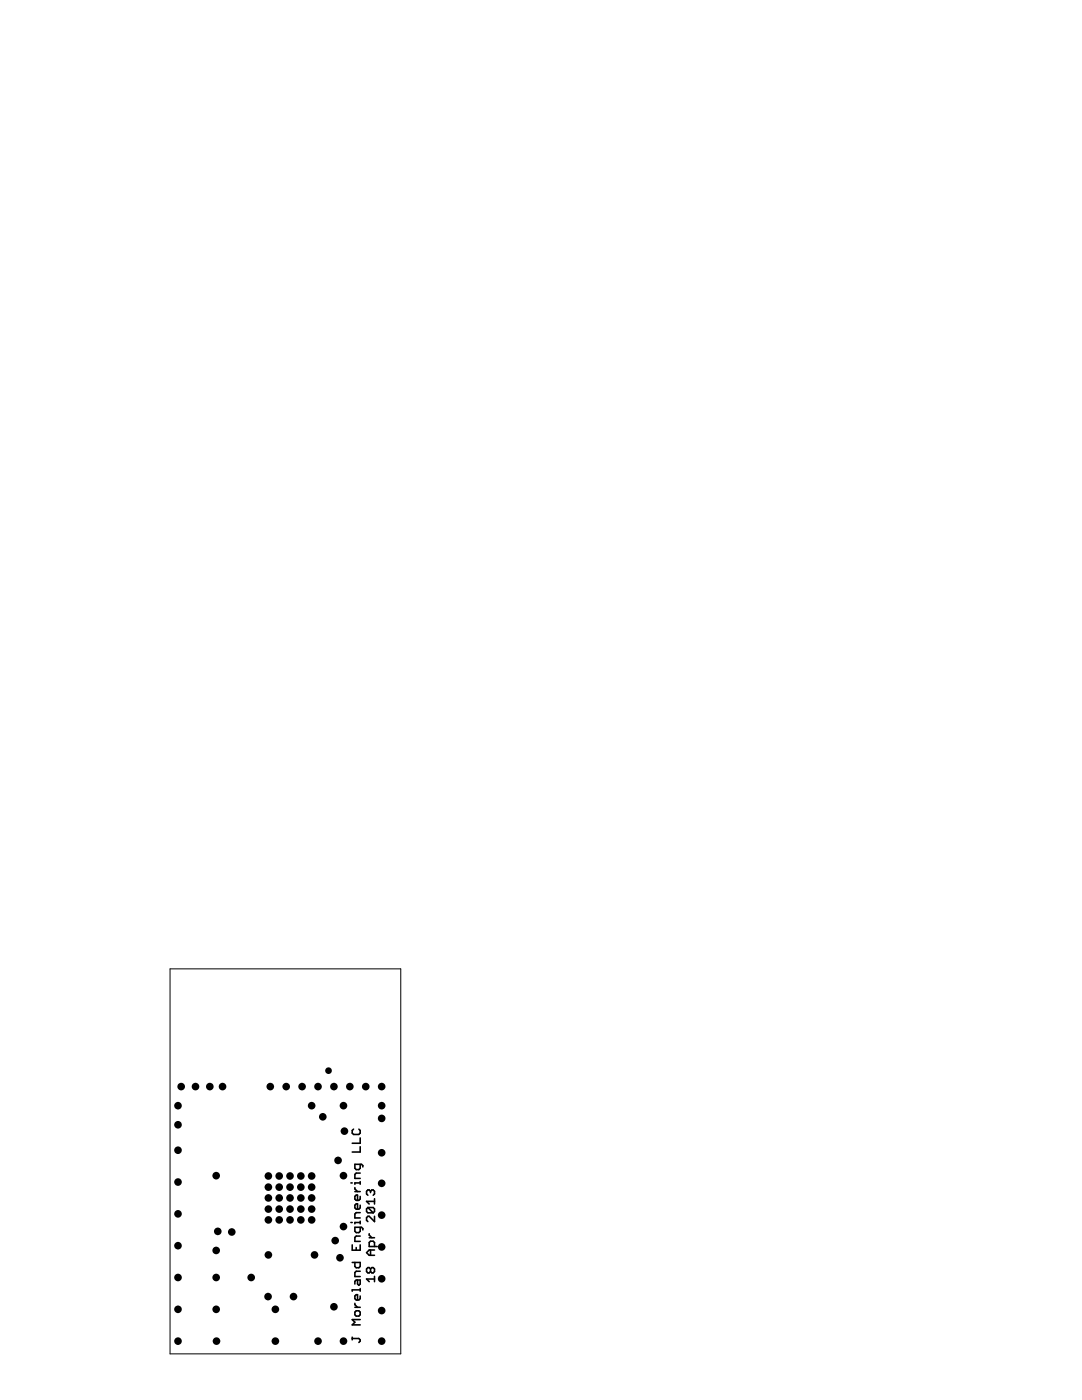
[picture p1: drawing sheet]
<svg xmlns="http://www.w3.org/2000/svg" width="216mm" height="279mm" viewBox="0 0 216 279" stroke-linecap="round" stroke-linejoin="round" font-family="sans-serif">
<path d="M33.9 193.4h46.1v76.8h-46.1z" fill="none" stroke="#000" stroke-width=".2"/>
<g fill="none" stroke="#000" stroke-width=".32">
<path d="M70 236.1h.3M70.5 225.3l-.2 .3v.5l.2 .3h1.1l.3-.3v-.5l-.3-.3M70.8 237v.3l.5 .5M70.8 237.8h1.1M71.9 227.1v1.1h-1.6M71.9 228.9v1h-1.6M71.9 232.4v.8l-.3 .2h-.5l-.3-.2v-.8h1.3l.3 .2v.3M71.9 235.8v.5M71.9 238.8v.5l-.3 .3h-.5l-.3-.3v-.5l.3-.3h.2v1.1M71.9 234.1h-.8l-.3 .3v.8h1.1M71.9 236.1h-1.1v.2M73.9 237.7l.3-.2h.3l.2 .2v.6l-.2 .2"/>
<path d="M73.9 237.7l-.2-.2h-.3l-.3 .2v.6l.3 .2M73.9 237.7v.3M74.7 239.2v1.1M74.7 239.8h-1.6l.6 .5M70 244h.3M70.3 248.4v1.1h1.6v-1.1M70.3 251.9h1.6v.8l-.3 .3h-.5l-.3-.3v-.8M71.1 249v.5M71.3 255.5v.8l.3 .2 .3-.2v-.8h-.8l-.3 .2v.6M71.9 240.5v.6l-.3 .2h-.5l-.3-.2v-.6l.3-.2h.2v1M71.9 243.7v.5M71.9 244.9v.8l-.3 .3h-.5l-.3-.3v-.8h1.3l.3 .3v.3"/>
<path d="M71.9 257.2v.5M71.9 258.6v.6l-.3 .2h-.5l-.3-.2v-.6l.3-.2h.2v1M71.9 257.4h-1.6v.3M71.9 242h-.8l-.3 .3v.8h1.1M71.9 244h-1.1v.2M71.9 246.7h-.8l-.3 .3v.7h1.1M71.9 253.7h-.8l-.3 .3v.8h1.1M73.4 241h1.1l.2 .3v.5l-.2 .2M73.4 241l-.3 .3v.5l.3 .2h1.1M73.4 241l1.1 1M73.7 246.2v.3l.5 .5M73.7 247h1"/>
<path d="M73.9 253.2l.3-.2h.3l.2 .2v.6l-.2 .2h-.3l-.3-.2M73.9 253.2l-.2-.2h-.3l-.3 .2v.6l.3 .2h.3l.2-.2M73.9 249.5v1M73.9 253.2v.6M74.7 248.8v-.8l-.2-.3h-.6l-.2 .3v.8h1.6M74.7 255.3h-1.6l.6 .5M74.7 242.7v1.1l-1-1.1h-.3l-.3 .3v.5l.3 .3M74.7 254.7v1.1M74.7 249.5h-1l-.6 .5 .6 .5h1M70.3 267.1h1.3l.3 .3v.3l-.3 .2M70.3 266.9v.5M70.8 261.9l.3-.3h.5l.3 .3v.5l-.3 .3h-.5l-.3-.3z"/>
<path d="M70.8 260.1v.3l.5 .5M70.8 260.9h1.1M71.9 263.4h-1.6l.5 .5-.5 .5h1.6"/>
</g>
<g fill="#000">
<circle cx="36.2" cy="216.9" r=".76"/>
<circle cx="39" cy="216.9" r=".76"/>
<circle cx="41.9" cy="216.9" r=".76"/>
<circle cx="44.4" cy="216.9" r=".76"/>
<circle cx="53.9" cy="216.9" r=".76"/>
<circle cx="57.1" cy="216.9" r=".76"/>
<circle cx="60.3" cy="216.9" r=".76"/>
<circle cx="63.5" cy="216.9" r=".76"/>
<circle cx="65.6" cy="213.7" r=".67"/>
<circle cx="66.6" cy="216.9" r=".76"/>
<circle cx="69.8" cy="216.9" r=".76"/>
<circle cx="73" cy="216.9" r=".76"/>
<circle cx="76.2" cy="216.9" r=".76"/>
<circle cx="35.5" cy="235.9" r=".76"/>
<circle cx="35.5" cy="224.5" r=".76"/>
<circle cx="35.5" cy="220.7" r=".76"/>
<circle cx="35.5" cy="229.6" r=".76"/>
<circle cx="43.1" cy="234.6" r=".76"/>
<circle cx="53.6" cy="239.1" r=".76"/>
<circle cx="53.6" cy="234.7" r=".76"/>
<circle cx="53.6" cy="236.9" r=".76"/>
<circle cx="55.7" cy="239.1" r=".76"/>
<circle cx="55.7" cy="236.9" r=".76"/>
<circle cx="55.7" cy="234.7" r=".76"/>
<circle cx="57.9" cy="239.1" r=".76"/>
<circle cx="57.9" cy="234.7" r=".76"/>
<circle cx="57.9" cy="236.9" r=".76"/>
<circle cx="60" cy="239.1" r=".76"/>
<circle cx="60" cy="236.9" r=".76"/>
<circle cx="60" cy="234.7" r=".76"/>
<circle cx="62.2" cy="239.1" r=".76"/>
<circle cx="62.2" cy="220.7" r=".76"/>
<circle cx="62.2" cy="234.7" r=".76"/>
<circle cx="62.2" cy="236.9" r=".76"/>
<circle cx="64.4" cy="222.9" r=".76"/>
<circle cx="67.5" cy="231.6" r=".76"/>
<circle cx="68.5" cy="234.6" r=".76"/>
<circle cx="68.5" cy="220.7" r=".76"/>
<circle cx="68.7" cy="225.7" r=".76"/>
<circle cx="76.2" cy="220.7" r=".76"/>
<circle cx="76.2" cy="223.2" r=".76"/>
<circle cx="76.2" cy="236.2" r=".76"/>
<circle cx="76.2" cy="230.1" r=".76"/>
<circle cx="35.5" cy="248.6" r=".76"/>
<circle cx="35.5" cy="255" r=".76"/>
<circle cx="35.5" cy="242.3" r=".76"/>
<circle cx="43.1" cy="255" r=".76"/>
<circle cx="43.1" cy="249.6" r=".76"/>
<circle cx="43.5" cy="245.7" r=".76"/>
<circle cx="46.2" cy="245.9" r=".76"/>
<circle cx="50.1" cy="255" r=".76"/>
<circle cx="53.5" cy="258.8" r=".76"/>
<circle cx="53.6" cy="241.3" r=".76"/>
<circle cx="53.6" cy="243.5" r=".76"/>
<circle cx="53.6" cy="250.4" r=".76"/>
<circle cx="55.7" cy="241.3" r=".76"/>
<circle cx="55.7" cy="243.5" r=".76"/>
<circle cx="57.9" cy="241.3" r=".76"/>
<circle cx="57.9" cy="243.5" r=".76"/>
<circle cx="58.6" cy="258.8" r=".76"/>
<circle cx="60" cy="241.3" r=".76"/>
<circle cx="60" cy="243.5" r=".76"/>
<circle cx="62.2" cy="241.3" r=".76"/>
<circle cx="62.2" cy="243.5" r=".76"/>
<circle cx="62.8" cy="250.4" r=".76"/>
<circle cx="66.9" cy="247.6" r=".76"/>
<circle cx="67.8" cy="251" r=".76"/>
<circle cx="68.5" cy="244.8" r=".76"/>
<circle cx="76.2" cy="255.2" r=".76"/>
<circle cx="76.2" cy="248.9" r=".76"/>
<circle cx="76.2" cy="242.5" r=".76"/>
<circle cx="35.5" cy="261.3" r=".76"/>
<circle cx="35.5" cy="267.7" r=".76"/>
<circle cx="43.1" cy="261.3" r=".76"/>
<circle cx="43.2" cy="267.7" r=".76"/>
<circle cx="54.9" cy="261.3" r=".76"/>
<circle cx="54.9" cy="267.7" r=".76"/>
<circle cx="63.5" cy="267.7" r=".76"/>
<circle cx="66.6" cy="260.8" r=".76"/>
<circle cx="68.5" cy="267.7" r=".76"/>
<circle cx="76.2" cy="267.7" r=".76"/>
<circle cx="76.2" cy="261.6" r=".76"/>
</g>
</svg>
